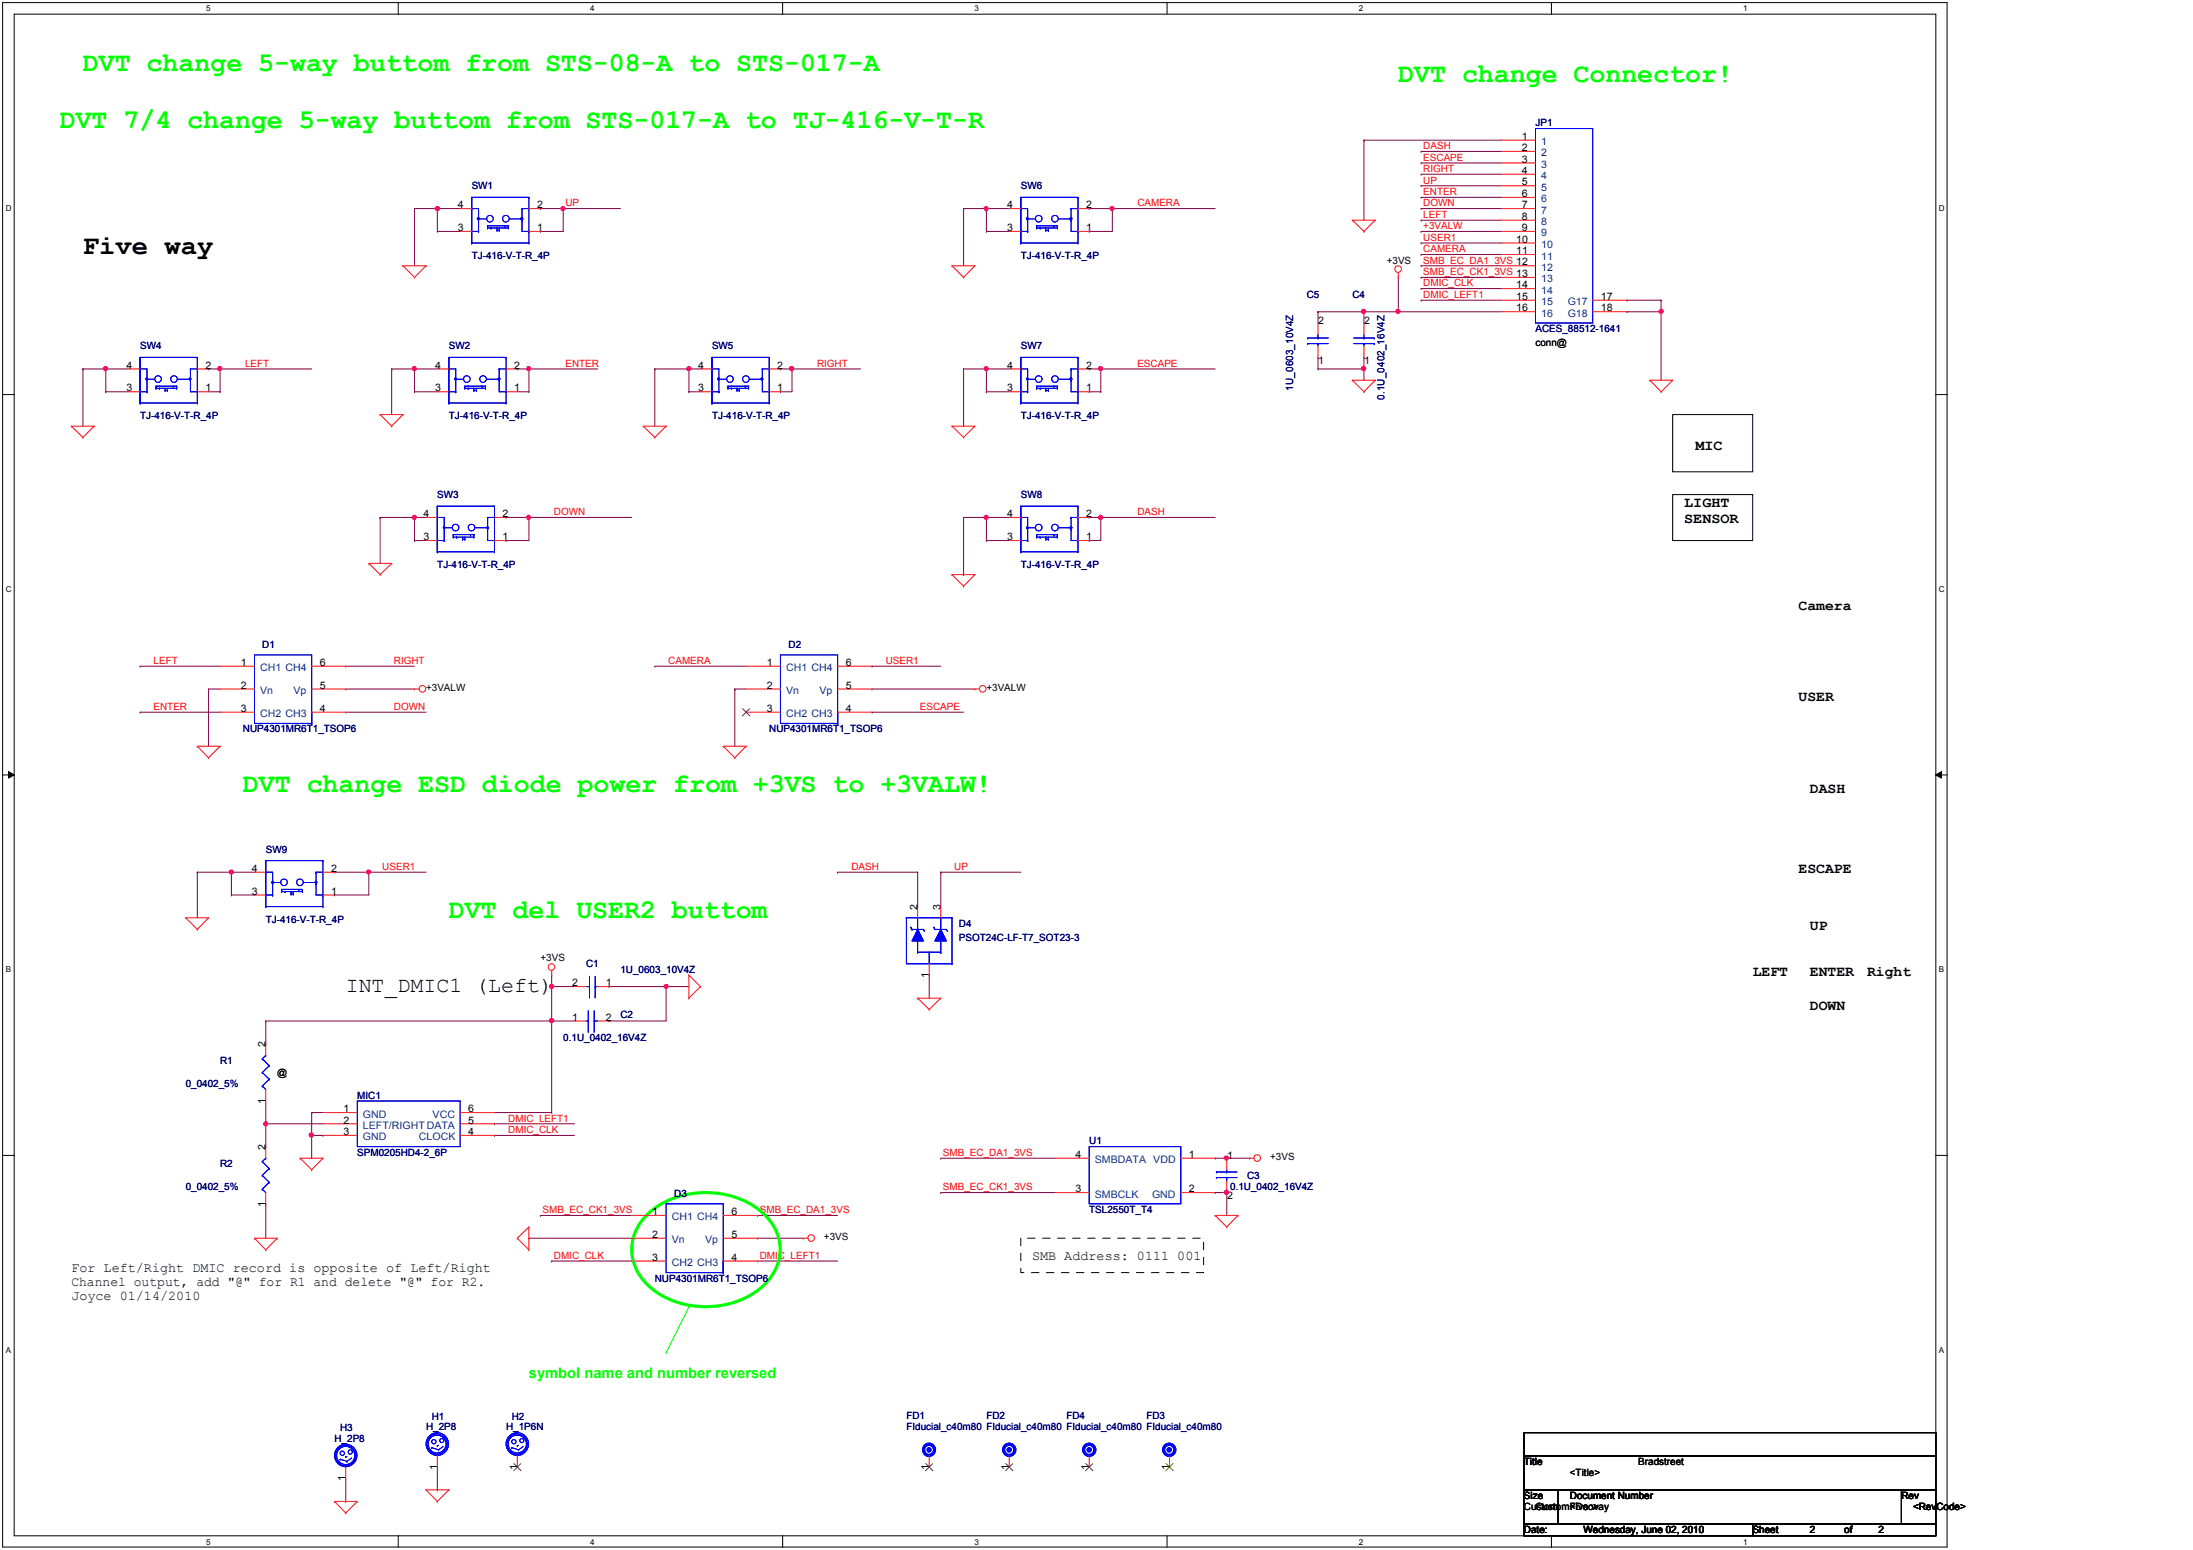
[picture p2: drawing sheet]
<svg xmlns="http://www.w3.org/2000/svg" width="297mm" height="210mm" viewBox="0 0 297 210" stroke-linecap="round" stroke-linejoin="round" font-family="sans-serif">
<defs><g id="words">
<g font-size="3.7" fill="#0f0">
<text x="11.2" y="9.6">DVT change 5-way buttom from STS-08-A to STS-017-A</text>
<text x="189.4" y="11.1">DVT change Connector!</text>
<text x="8.1" y="17.4">DVT 7/4 change 5-way buttom from STS-017-A to TJ-416-V-T-R</text>
<text x="32.9" y="107.2">DVT change ESD diode power from +3VS to +3VALW!</text>
<text x="60.8" y="124.3">DVT del USER2 buttom</text>
</g>
<text font-size="3.7" x="11.2" y="34.4">Five way</text>
<text font-size="2.9" x="46.8" y="134.4">INT_DMIC1 (Left)</text>
<g font-size="2">
<text x="229.7" y="60.9">MIC</text>
<text x="228.1" y="68.6">LIGHT</text>
<text x="228.1" y="70.9">SENSOR</text>
<text x="243.6" y="82.6">Camera</text>
<text x="243.6" y="95">USER</text>
<text x="245.1" y="107.4">DASH</text>
<text x="243.6" y="118.2">ESCAPE</text>
<text x="245.1" y="125.9">UP</text>
<text x="237.4" y="132.2">LEFT</text>
<text x="245.1" y="136.8">DOWN</text>
<text x="245.1" y="132.2">ENTER</text>
<text x="252.9" y="132.2">Right</text>
</g>
<text font-size="2" fill="#0f0" x="71.6" y="186.6">symbol name and number reversed</text>
<g font-size="1.8">
<text x="9.7" y="172.2">For Left/Right DMIC record is opposite of Left/Right</text>
<text x="139.8" y="170.7">SMB Address: 0111 001</text>
<text x="9.7" y="174.2">Channel output, add &quot;@&quot; for R1 and delete &quot;@&quot; for R2.</text>
<text x="9.7" y="176.1">Joyce 01/14/2010</text>
</g>
<g font-size="1.4" fill="#000080">
<text x="208" y="17.1">JP1</text>
<text x="63.9" y="25.6">SW1</text>
<text x="138.3" y="25.6">SW6</text>
<text x="63.9" y="35.1">TJ-416-V-T-R_4P</text>
<text x="138.3" y="35.1">TJ-416-V-T-R_4P</text>
<text x="177" y="40.3">C5</text>
<text x="183.2" y="40.3">C4</text>
<text x="19" y="47.3">SW4</text>
<text x="60.8" y="47.3">SW2</text>
<text x="96.4" y="47.3">SW5</text>
<text x="138.3" y="47.3">SW7</text>
<text x="208" y="45">ACES_88512-1641</text>
<text x="175.2" y="52.9" transform="rotate(-90 175.2 52.9)">1U_0603_10V4Z</text>
<text x="19" y="56.7">TJ-416-V-T-R_4P</text>
<text x="60.8" y="56.7">TJ-416-V-T-R_4P</text>
<text x="96.4" y="56.7">TJ-416-V-T-R_4P</text>
<text x="138.3" y="56.7">TJ-416-V-T-R_4P</text>
<text x="187.5" y="54.1" transform="rotate(-90 187.5 54.1)">0.1U_0402_16V4Z</text>
<text x="59.2" y="67.4">SW3</text>
<text x="138.3" y="67.4">SW8</text>
<text x="59.2" y="76.9">TJ-416-V-T-R_4P</text>
<text x="138.3" y="76.9">TJ-416-V-T-R_4P</text>
<text x="35.5" y="87.7">D1</text>
<text x="106.8" y="87.7">D2</text>
<text x="32.9" y="99.2">NUP4301MR6T1_TSOP6</text>
<text x="104.2" y="99.2">NUP4301MR6T1_TSOP6</text>
<text x="36" y="115.5">SW9</text>
<text x="36" y="124.9">TJ-416-V-T-R_4P</text>
<text x="129.9" y="125.5">D4</text>
<text x="79.4" y="131">C1</text>
<text x="84" y="131.7">1U_0603_10V4Z</text>
<text x="129.9" y="127.4">PSOT24C-LF-T7_SOT23-3</text>
<text x="84" y="137.9">C2</text>
<text x="76.3" y="141">0.1U_0402_16V4Z</text>
<text x="25.2" y="147.2">0_0402_5%</text>
<text x="29.8" y="144.1">R1</text>
<text x="48.4" y="148.8">MIC1</text>
<text x="147.5" y="155">U1</text>
<text x="25.2" y="161.2">0_0402_5%</text>
<text x="29.8" y="158.1">R2</text>
<text x="48.4" y="156.5">SPM0205HD4-2_6P</text>
<text x="166.6" y="161.2">0.1U_0402_16V4Z</text>
<text x="168.9" y="159.6">C3</text>
<text x="91.3" y="162.1">D3</text>
<text x="147.5" y="164.3">TSL2550T_T4</text>
<text x="88.7" y="173.6">NUP4301MR6T1_TSOP6</text>
<text x="45.3" y="195.2">H_2P8</text>
<text x="46.1" y="193.8">H3</text>
<text x="57.7" y="193.7">H_2P8</text>
<text x="58.5" y="192.3">H1</text>
<text x="68.5" y="193.7">H_1P6N</text>
<text x="69.3" y="192.3">H2</text>
<text x="122.8" y="192.1">FD1</text>
<text x="122.8" y="193.7">FIducial_c40m80 FIducial_c40m80 FIducial_c40m80 FIducial_c40m80</text>
<text x="133.6" y="192.1">FD2</text>
<text x="144.4" y="192.1">FD4</text>
<text x="155.3" y="192.1">FD3</text>
</g>
<g font-size="1.4" fill="#f00">
<text x="192.8" y="23.3">RIGHT</text>
<text x="192.8" y="20.2">DASH</text>
<text x="192.8" y="21.8">ESCAPE</text>
<text x="76.6" y="28">UP</text>
<text x="154.1" y="28">CAMERA</text>
<text x="192.8" y="26.4">ENTER</text>
<text x="192.8" y="24.9">UP</text>
<text x="192.8" y="29.5">LEFT</text>
<text x="192.8" y="28">DOWN</text>
<text x="192.8" y="31">+3VALW</text>
<text x="192.8" y="32.6">USER1</text>
<text x="192.8" y="35.7">SMB_EC_DA1_3VS 12</text>
<text x="192.8" y="34.2">CAMERA</text>
<text x="192.8" y="40.4">DMIC_LEFT1</text>
<text x="192.8" y="38.8">DMIC_CLK</text>
<text x="192.8" y="37.3">SMB_EC_CK1_3VS 13</text>
<text x="33.2" y="49.7">LEFT</text>
<text x="76.6" y="49.7">ENTER</text>
<text x="110.7" y="49.7">RIGHT</text>
<text x="154.1" y="49.7">ESCAPE</text>
<text x="75" y="69.8">DOWN</text>
<text x="154.1" y="69.8">DASH</text>
<text x="20.8" y="89.9">LEFT</text>
<text x="53.3" y="89.9">RIGHT</text>
<text x="90.5" y="89.9">CAMERA</text>
<text x="120" y="89.9">USER1</text>
<text x="20.8" y="96.1">ENTER</text>
<text x="53.3" y="96.1">DOWN</text>
<text x="124.6" y="96.1">ESCAPE</text>
<text x="51.8" y="117.8">USER1</text>
<text x="115.3" y="117.8">DASH</text>
<text x="129.2" y="117.8">UP</text>
<text x="68.8" y="151.9">DMIC_LEFT1</text>
<text x="68.8" y="153.5">DMIC_CLK</text>
<text x="127.7" y="156.6">SMB_EC_DA1_3VS</text>
<text x="127.7" y="161.2">SMB_EC_CK1_3VS</text>
<text x="73.5" y="164.3">SMB_EC_CK1_3VS</text>
<text x="102.9" y="164.3">SMB_EC_DA1_3VS</text>
<text x="75" y="170.5">DMIC_CLK</text>
<text x="102.9" y="170.5">DMIC_LEFT1</text>
</g>
<g font-size="1.4">
<text x="206.1" y="18.9">1</text>
<text x="206.1" y="20.5">2</text>
<text x="206.1" y="22">3</text>
<text x="206.1" y="23.5">4</text>
<text x="62" y="28.2">4</text>
<text x="72.7" y="28.2">2</text>
<text x="136.4" y="28.2">4</text>
<text x="147.1" y="28.2">2</text>
<text x="206.1" y="25.1">5</text>
<text x="206.1" y="26.7">6</text>
<text x="206.1" y="28.2">7</text>
<text x="206.1" y="29.8">8</text>
<text x="62" y="31.3">3</text>
<text x="72.7" y="31.3">1</text>
<text x="136.4" y="31.3">3</text>
<text x="147.1" y="31.3">1</text>
<text x="187.8" y="35.7">+3VS</text>
<text x="205.4" y="32.9">10</text>
<text x="205.4" y="34.4">11</text>
<text x="206.1" y="31.3">9</text>
<text x="205.4" y="39">14</text>
<text x="205.4" y="40.6">15</text>
<text x="216.8" y="40.6">17</text>
<text x="178.6" y="43.9">2</text>
<text x="184.8" y="43.9">2</text>
<text x="205.4" y="42.2">16</text>
<text x="208" y="46.8">conn@</text>
<text x="216.8" y="42.2">18</text>
<text x="17.1" y="49.9">4</text>
<text x="17.1" y="53">3</text>
<text x="27.8" y="53">1</text>
<text x="27.8" y="49.9">2</text>
<text x="58.9" y="49.9">4</text>
<text x="58.9" y="53">3</text>
<text x="69.6" y="53">1</text>
<text x="69.6" y="49.9">2</text>
<text x="94.6" y="49.9">4</text>
<text x="94.6" y="53">3</text>
<text x="105.3" y="53">1</text>
<text x="105.3" y="49.9">2</text>
<text x="136.4" y="49.9">4</text>
<text x="136.4" y="53">3</text>
<text x="147.1" y="53">1</text>
<text x="147.1" y="49.9">2</text>
<text x="178.6" y="49.2">1</text>
<text x="184.8" y="49.2">1</text>
<text x="57.4" y="70">4</text>
<text x="68.1" y="70">2</text>
<text x="136.4" y="70">4</text>
<text x="147.1" y="70">2</text>
<text x="57.4" y="73.2">3</text>
<text x="68.1" y="73.2">1</text>
<text x="136.4" y="73.2">3</text>
<text x="147.1" y="73.2">1</text>
<text x="32.6" y="90.2">1</text>
<text x="32.6" y="93.3">2</text>
<text x="43.3" y="93.3">5</text>
<text x="43.3" y="90.2">6</text>
<text x="57.7" y="93.6">+3VALW</text>
<text x="103.8" y="90.2">1</text>
<text x="103.8" y="93.3">2</text>
<text x="114.6" y="93.3">5</text>
<text x="114.6" y="90.2">6</text>
<text x="133.6" y="93.6">+3VALW</text>
<text x="32.6" y="96.4">3</text>
<text x="43.3" y="96.4">4</text>
<text x="103.8" y="96.4">3</text>
<text x="114.6" y="96.4">4</text>
<text x="34.1" y="118.1">4</text>
<text x="44.8" y="118.1">2</text>
<text x="34.1" y="121.2">3</text>
<text x="44.8" y="121.2">1</text>
<text x="124.3" y="123.2" transform="rotate(-90 124.3 123.2)">2</text>
<text x="127.4" y="123.2" transform="rotate(-90 127.4 123.2)">3</text>
<text x="73.2" y="130.2">+3VS</text>
<text x="77.5" y="133.6">2</text>
<text x="82" y="133.6">1</text>
<text x="125.8" y="132.4" transform="rotate(-90 125.8 132.4)">1</text>
<text x="36" y="141.8" transform="rotate(-90 36 141.8)">2</text>
<text x="77.5" y="138.2">1</text>
<text x="82" y="138.2">2</text>
<text x="36" y="149.4" transform="rotate(-90 36 149.4)">1</text>
<text x="37.6" y="145.7">@</text>
<text x="36" y="155.7" transform="rotate(-90 36 155.7)">2</text>
<text x="46.5" y="152.1">2</text>
<text x="46.5" y="153.7">3</text>
<text x="46.5" y="150.6">1</text>
<text x="63.4" y="150.6">6</text>
<text x="63.4" y="152.1">5</text>
<text x="63.4" y="153.7">4</text>
<text x="145.7" y="161.5">3</text>
<text x="145.7" y="156.8">4</text>
<text x="161" y="156.8">1</text>
<text x="161" y="161.5">2</text>
<text x="166.2" y="157">1</text>
<text x="172" y="157.1">+3VS</text>
<text x="36" y="163.4" transform="rotate(-90 36 163.4)">1</text>
<text x="88.4" y="164.6">1</text>
<text x="88.4" y="167.6">2</text>
<text x="99.1" y="167.6">5</text>
<text x="99.1" y="164.6">6</text>
<text x="111.6" y="168">+3VS</text>
<text x="166.2" y="162.3">2</text>
<text x="88.4" y="170.7">3</text>
<text x="99.1" y="170.7">4</text>
<text x="46.8" y="200.6" transform="rotate(-90 46.8 200.6)">1</text>
<text x="59.2" y="199" transform="rotate(-90 59.2 199)">1</text>
<text x="70" y="199" transform="rotate(-90 70 199)">1</text>
<text x="125.8" y="199" transform="rotate(-90 125.8 199)">1</text>
<text x="136.7" y="199" transform="rotate(-90 136.7 199)">1</text>
<text x="147.5" y="199" transform="rotate(-90 147.5 199)">1</text>
<text x="158.4" y="199" transform="rotate(-90 158.4 199)">1</text>
<text x="206.4" y="198.4">Title</text>
<text x="206.4" y="203">Size</text>
<text x="212.6" y="203">Document Number</text>
<text x="212.6" y="199.9">&lt;Title&gt;</text>
<text x="221.9" y="198.4">Bradstreet</text>
<text x="257.5" y="203">Rev</text>
<text x="206.4" y="207.6">Date:</text>
<text x="206.4" y="204.6">Custom</text>
<text x="208" y="204.6">CustomFive way</text>
<text x="212.6" y="204.6">&lt;Doc&gt;</text>
<text x="214.5" y="207.6">Wednesday, June 02, 2010</text>
<text x="237.4" y="207.6">Sheet</text>
<text x="245.1" y="207.6">2</text>
<text x="249.8" y="207.6">of</text>
<text x="254.5" y="207.6">2</text>
<text x="259.1" y="204.6">&lt;RevCode&gt;</text>
</g>
<g font-size="1.4" fill="#004080">
<text x="208.7" y="19.7">1</text>
<text x="208.7" y="21.2">2</text>
<text x="208.7" y="22.7">3</text>
<text x="208.7" y="24.3">4</text>
<text x="208.7" y="25.8">5</text>
<text x="208.7" y="27.4">6</text>
<text x="208.7" y="28.9">7</text>
<text x="208.7" y="30.5">8</text>
<text x="208.7" y="32">9</text>
<text x="208.7" y="33.6">10</text>
<text x="208.7" y="35.1">11</text>
<text x="208.7" y="36.7">12</text>
<text x="208.7" y="38.2">13</text>
<text x="208.7" y="39.8">14</text>
<text x="208.7" y="41.3">15</text>
<text x="212.3" y="41.3">G17</text>
<text x="208.7" y="42.9">16</text>
<text x="212.3" y="42.9">G18</text>
<text x="35.2" y="90.9">CH1 CH4</text>
<text x="35.2" y="94">Vn</text>
<text x="39.8" y="94">Vp</text>
<text x="106.5" y="90.9">CH1 CH4</text>
<text x="106.5" y="94">Vn</text>
<text x="111" y="94">Vp</text>
<text x="35.2" y="97.1">CH2 CH3</text>
<text x="106.5" y="97.1">CH2 CH3</text>
<text x="49.2" y="152.9">LEFT/RIGHT DATA</text>
<text x="49.2" y="154.4">GND</text>
<text x="49.2" y="151.3">GND</text>
<text x="56.7" y="154.4">CLOCK</text>
<text x="58.6" y="151.3">VCC</text>
<text x="148.3" y="157.5">SMBDATA VDD</text>
<text x="91" y="165.3">CH1 CH4</text>
<text x="148.3" y="162.2">SMBCLK</text>
<text x="156" y="162.2">GND</text>
<text x="91" y="168.4">Vn</text>
<text x="91" y="171.4">CH2 CH3</text>
<text x="95.5" y="168.4">Vp</text>
</g>
<g font-size="1.1">
<text x="27.9" y="1.5">5</text>
<text x="79.9" y="1.5">4</text>
<text x="132" y="1.5">3</text>
<text x="184.1" y="1.5">2</text>
<text x="236.1" y="1.5">1</text>
<text x=".8" y="28.6">D</text>
<text x="262.6" y="28.6">D</text>
<text x=".8" y="80.1">C</text>
<text x="262.6" y="80.1">C</text>
<text x=".8" y="131.7">B</text>
<text x="262.6" y="131.7">B</text>
<text x=".8" y="183.2">A</text>
<text x="262.6" y="183.2">A</text>
<text x="27.9" y="209.2">5</text>
<text x="79.9" y="209.2">4</text>
<text x="132" y="209.2">3</text>
<text x="184.1" y="209.2">2</text>
<text x="236.1" y="209.2">1</text>
</g>
</g></defs>
<path d="M.4 .4h263.3v209.1h-263.3zM1.9 1.9h260.3v206.1h-260.3z" fill="none" stroke="#000" stroke-width=".14"/>
<g fill="#fff">
<path d="M27.9 .6h.6v1.1h-.6z"/>
<path d="M27.9 208.2h.6v1.2h-.6z"/>
</g>
<path d="M53.9 .4v1.5M53.9 208v1.5" fill="none" stroke="#000" stroke-width=".14"/>
<g fill="#fff">
<path d="M79.9 .6h.6v1.1h-.6z"/>
<path d="M79.9 208.2h.6v1.2h-.6z"/>
</g>
<path d="M106 .4v1.5M106 208v1.5" fill="none" stroke="#000" stroke-width=".14"/>
<g fill="#fff">
<path d="M132 .6h.6v1.1h-.6z"/>
<path d="M132 208.2h.6v1.2h-.6z"/>
</g>
<path d="M158.1 .4v1.5M158.1 208v1.5" fill="none" stroke="#000" stroke-width=".14"/>
<g fill="#fff">
<path d="M184.1 .6h.6v1.1h-.6z"/>
<path d="M184.1 208.2h.6v1.2h-.6z"/>
</g>
<path d="M210.1 .4v1.5M210.1 208v1.5" fill="none" stroke="#000" stroke-width=".14"/>
<g fill="#fff">
<path d="M236.1 .6h.6v1.1h-.6z"/>
<path d="M236.1 208.2h.6v1.2h-.6z"/>
<path d="M.8 27.7h.7v1.1h-.7z"/>
<path d="M262.6 27.7h.8v1.1h-.8z"/>
<path d="M.8 79.2h.7v1.2h-.7z"/>
<path d="M262.6 79.2h.8v1.2h-.8z"/>
</g>
<path d="M.4 53.4h1.5M262.2 53.4h1.6" fill="none" stroke="#000" stroke-width=".14"/>
<g fill="#fff">
<path d="M.8 130.7h.7v1.2h-.7z"/>
<path d="M262.6 130.7h.7v1.2h-.7z"/>
</g>
<path d="M.4 104.9h1.5M1.2 104.5l.7 .4-.7 .5zM262.2 104.9l.8-.4v.9zM262.2 104.9h1.6" fill="none" stroke="#000" stroke-width=".14"/>
<path d="M1.2 104.5l.7 .4-.7 .5zM262.2 104.9l.8-.4v.9z" fill="#000"/>
<g fill="#fff">
<path d="M.8 182.2h.7v1.2h-.7z"/>
<path d="M262.6 182.2h.7v1.2h-.7z"/>
</g>
<path d="M.4 156.5h1.5M262.2 156.5h1.6" fill="none" stroke="#000" stroke-width=".14"/>
<path d="M11.2 50h.1M11.2 50v7.7M29.8 50h.1M29.8 50h12.4" fill="none" stroke="#800040" stroke-width=".14"/>
<circle cx="29.8" cy="49.9" r=".3" fill="#f0f"/>
<circle cx="29.8" cy="49.9" r=".3" fill="none" stroke="#f0f" stroke-width=".14"/>
<g fill="none" stroke="#800040" stroke-width=".14">
<path d="M59.2 28.2h.1M59.2 28.2h3.1M14.3 50h.1M14.3 50h3.1M53.1 50h.1M53.1 50v6.1M56.1 50h.1M56.1 50h3.1M88.7 50h.1M88.7 50v7.7M93.3 50h.1M93.3 50h1.6"/>
<path d="M107.3 50h.1M107.3 50h9.2"/>
</g>
<circle cx="56.1" cy="49.9" r=".29" fill="#f0f"/>
<circle cx="56.1" cy="49.9" r=".29" fill="none" stroke="#f0f" stroke-width=".14"/>
<path d="M56.1 28.2h.1M56.1 28.2v7.8M71.6 50h.1M71.6 50h9.3" fill="none" stroke="#800040" stroke-width=".14"/>
<circle cx="71.6" cy="49.9" r=".29" fill="#f0f"/>
<circle cx="71.6" cy="49.9" r=".29" fill="none" stroke="#f0f" stroke-width=".14"/>
<g fill="none" stroke="#800040" stroke-width=".14">
<path d="M76.3 28.2h.1M76.3 28.2h7.7M130.5 50h.1M130.5 50v7.7M133.6 50h.1M133.6 50h3.1M19 90.2h.1M19 90.2h10.8M28.2 93.3h.1M28.2 93.3h1.6M28.2 93.3v7.8M46.8 96.4h.1"/>
<path d="M46.8 90.2h.1M46.8 96.4h10.9M46.8 90.2h9.3"/>
</g>
<circle cx="133.6" cy="49.9" r=".29" fill="#f0f"/>
<circle cx="133.6" cy="49.9" r=".29" fill="none" stroke="#f0f" stroke-width=".14"/>
<path d="M51.5 70.1h.1M51.5 70.1v6.2M71.6 70.1h.1M71.6 70.1h14M130.5 77.8h.1M130.5 70.1v7.7M133.6 70.1h.1M133.6 70.1h3.1" fill="none" stroke="#800040" stroke-width=".14"/>
<circle cx="71.6" cy="70.1" r=".29" fill="#f0f"/>
<circle cx="71.6" cy="70.1" r=".29" fill="none" stroke="#f0f" stroke-width=".14"/>
<g fill="none" stroke="#800040" stroke-width=".14">
<path d="M56.1 70.1h.1M56.1 70.1h1.6M99.5 93.3h.1M99.5 93.3h1.6M99.5 93.3v7.8M118.1 93.3h.1M118.1 93.3h13.9M74.7 138.3h.1M74.7 138.3v12.4M67 152.2h.1M67 153.8h.1M67 152.2h10.8"/>
<path d="M67 153.8h10.8M67 150.7h7.7M74.7 150.7h.1"/>
</g>
<circle cx="74.7" cy="138.2" r=".3" fill="#f0f"/>
<circle cx="74.7" cy="138.2" r=".3" fill="none" stroke="#f0f" stroke-width=".14"/>
<path d="M90.2 133.6h.1M90.2 133.6h3.1" fill="none" stroke="#800040" stroke-width=".14"/>
<circle cx="90.2" cy="133.6" r=".29" fill="#f0f"/>
<circle cx="90.2" cy="133.6" r=".29" fill="none" stroke="#f0f" stroke-width=".14"/>
<path d="M36 152.2h.1M36 152.2h7.7" fill="none" stroke="#800040" stroke-width=".14"/>
<circle cx="36" cy="152.2" r=".3" fill="#f0f"/>
<circle cx="36" cy="152.2" r=".3" fill="none" stroke="#f0f" stroke-width=".14"/>
<path d="M36 138.3h.1M74.7 133.6h.1M74.7 133.6v4.7h-38.7M82.5 138.3h.1M82.5 133.6h.1M82.5 133.6h7.7M90.2 133.6h.1M90.2 133.6v4.7h-7.7" fill="none" stroke="#800040" stroke-width=".14"/>
<circle cx="74.7" cy="133.6" r=".29" fill="#f0f"/>
<circle cx="74.7" cy="133.6" r=".29" fill="none" stroke="#f0f" stroke-width=".14"/>
<path d="M130.5 28.2h.1M130.5 28.2v7.8M150.7 28.2h.1M150.7 28.2h13.9M74.7 138.3h.1M74.7 133.6h.1M74.7 132h.1M74.7 138.3h3.1M74.7 133.6h3.1M74.7 132v1.6" fill="none" stroke="#800040" stroke-width=".14"/>
<circle cx="150.6" cy="28.2" r=".3" fill="#f0f"/>
<circle cx="150.6" cy="28.2" r=".3" fill="none" stroke="#f0f" stroke-width=".14"/>
<path d="M133.6 28.2h.1M133.6 28.2h3.1" fill="none" stroke="#800040" stroke-width=".14"/>
<circle cx="133.6" cy="28.2" r=".29" fill="#f0f"/>
<circle cx="133.6" cy="28.2" r=".29" fill="none" stroke="#f0f" stroke-width=".14"/>
<path d="M166.2 156.8h.1M166.2 156.8h3M71.6 167.7h.1M71.6 167.7h14M164.6 161.5h.1M164.6 161.5h1.6" fill="none" stroke="#800040" stroke-width=".14"/>
<circle cx="166.1" cy="156.8" r=".29" fill="#f0f"/>
<circle cx="166.1" cy="156.8" r=".29" fill="none" stroke="#f0f" stroke-width=".14"/>
<path d="M166.2 161.5h.1M166.2 161.5v3.1" fill="none" stroke="#800040" stroke-width=".14"/>
<circle cx="166.1" cy="161.5" r=".3" fill="#f0f"/>
<circle cx="166.1" cy="161.5" r=".3" fill="none" stroke="#f0f" stroke-width=".14"/>
<path d="M225 42.2h.1M225 42.2v9.3M127.4 156.8h.1M127.4 156.8h15.5M164.6 156.8h.1M164.6 156.8h1.6M102.6 167.7h.1M102.6 167.7h6.2M127.4 161.5h.1M127.4 161.5h15.5" fill="none" stroke="#800040" stroke-width=".14"/>
<circle cx="225" cy="42.2" r=".3" fill="#f0f"/>
<circle cx="225" cy="42.2" r=".3" fill="none" stroke="#f0f" stroke-width=".14"/>
<g fill="none" stroke="#800040" stroke-width=".14">
<path d="M14.3 53.1h.1M14.3 50h.1M14.3 53.1h3.1M14.3 50v3.1M28.2 50h.1M28.2 53.1h1.6M28.2 50h1.6M29.8 53.1h.1M29.8 50h.1M29.8 50v3.1M220.4 40.7h.1M220.4 42.2h.1"/>
<path d="M220.4 40.7h4.6M220.4 42.2h4.6"/>
</g>
<circle cx="14.3" cy="49.9" r=".3" fill="#f0f"/>
<circle cx="14.3" cy="49.9" r=".3" fill="none" stroke="#f0f" stroke-width=".14"/>
<path d="M11.2 50h.1M11.2 50h3.1M56.1 73.2h.1M56.1 70.1h.1M56.1 73.2h1.6M56.1 70.1v3.1" fill="none" stroke="#800040" stroke-width=".14"/>
<circle cx="56.1" cy="70.1" r=".29" fill="#f0f"/>
<circle cx="56.1" cy="70.1" r=".29" fill="none" stroke="#f0f" stroke-width=".14"/>
<path d="M59.2 31.3h.1M59.2 28.2h.1M59.2 31.3h3.1M59.2 28.2v3.1M51.5 70.1h.1M51.5 70.1h4.6M68.5 73.2h.1M68.5 70.1h.1M68.5 70.1h3.1M71.6 70.1h.1M71.6 70.1v3.1h-3.1" fill="none" stroke="#800040" stroke-width=".14"/>
<circle cx="59.2" cy="28.2" r=".3" fill="#f0f"/>
<circle cx="59.2" cy="28.2" r=".3" fill="none" stroke="#f0f" stroke-width=".14"/>
<g fill="none" stroke="#800040" stroke-width=".14">
<path d="M56.1 28.2h.1M56.1 28.2h3.1M73.2 31.3h.1M76.3 28.2h.1M76.3 28.2v3.1h-3.1M53.1 50h.1M53.1 50h3M56.1 53.1h.1M56.1 50h.1M56.1 53.1h3.1M56.1 50v3.1M70.1 50h.1"/>
<path d="M70.1 53.1h1.5M70.1 50h1.5M71.6 53.1h.1M71.6 50h.1M71.6 50v3.1"/>
</g>
<circle cx="76.3" cy="28.2" r=".3" fill="#f0f"/>
<circle cx="76.3" cy="28.2" r=".3" fill="none" stroke="#f0f" stroke-width=".14"/>
<path d="M73.2 28.2h.1M73.2 28.2h3.1M105.7 53.1h.1M107.3 50h.1M107.3 50v3.1h-1.6" fill="none" stroke="#800040" stroke-width=".14"/>
<circle cx="107.2" cy="49.9" r=".3" fill="#f0f"/>
<circle cx="107.2" cy="49.9" r=".3" fill="none" stroke="#f0f" stroke-width=".14"/>
<g fill="none" stroke="#800040" stroke-width=".14">
<path d="M130.5 28.2h.1M130.5 28.2h3.1M133.6 31.3h.1M133.6 28.2h.1M133.6 31.3h3.1M133.6 28.2v3.1M105.7 50h.1M105.7 50h1.6M130.5 50h.1M130.5 50h3.1v3.1M133.6 53.1h.1M133.6 53.1h3.1"/>
<path d="M133.6 73.2h.1M133.6 70.1h.1M133.6 70.1v3.1M133.6 73.2h3.1"/>
</g>
<circle cx="133.6" cy="70.1" r=".29" fill="#f0f"/>
<circle cx="133.6" cy="70.1" r=".29" fill="none" stroke="#f0f" stroke-width=".14"/>
<g fill="none" stroke="#800040" stroke-width=".14">
<path d="M147.5 31.3h.1M147.5 28.2h.1M147.5 28.2h3.2M150.7 28.2h.1M150.7 28.2v3.1h-3.2M147.5 53.1h.1M147.5 53.1h1.6M149.1 53.1h.1M149.1 50v3.1M130.5 70.1h.1M130.5 70.1h3.1M147.5 73.2h.1"/>
<path d="M147.5 70.1h.1M147.5 70.1h1.6M149.1 70.1h.1M149.1 70.1v3.1h-1.6M19 96.4h.1M19 96.4h10.8M46.8 93.3h.1M46.8 93.3h9.3M31.3 118.1h.1M31.3 118.1v3.1M31.3 121.2h.1M31.3 121.2h3.2"/>
<path d="M73.2 164.6h.1M73.2 164.6h12.4M74.7 170.8h.1M74.7 170.8h10.9M102.6 170.8h.1M102.6 164.6h.1M102.6 170.8h10.9M102.6 164.6h10.9"/>
</g>
<circle cx="31.3" cy="118.1" r=".29" fill="#f0f"/>
<circle cx="31.3" cy="118.1" r=".29" fill="none" stroke="#f0f" stroke-width=".14"/>
<path d="M26.7 118.1h.1M26.7 118.1h7.8M31.3 118.1h.1M45.3 118.1h.1M45.3 118.1h12.4M50 118.1h.1M50 118.1v3.1h-4.7M45.3 121.2h.1" fill="none" stroke="#800040" stroke-width=".14"/>
<circle cx="49.9" cy="118.1" r=".29" fill="#f0f"/>
<circle cx="49.9" cy="118.1" r=".29" fill="none" stroke="#f0f" stroke-width=".14"/>
<g fill="none" stroke="#800040" stroke-width=".14">
<path d="M93.3 53.1h.1M93.3 50h.1M93.3 53.1h1.6M93.3 50v3.1M225 40.7h.1M225 40.7v1.5M88.7 90.2h.1M88.7 90.2h12.4M118.1 90.2h.1M118.1 96.4h.1M118.1 90.2h9.3M118.1 96.4h12.4"/>
<path d="M26.7 118.1h.1M26.7 118.1v6.2M113.5 118.1h.1M113.5 118.1h10.8M124.3 118.1h.1M124.3 118.1v4.7M127.4 118.1h.1M127.4 118.1v4.7M127.4 118.1h10.9M125.9 132h.1M125.9 132v3.2M59.2 198.7v3.1"/>
<path d="M46.8 203.3h.1M46.8 200.2v3.1M59.2 201.8h.1"/>
</g>
<circle cx="93.3" cy="49.9" r=".3" fill="#f0f"/>
<circle cx="93.3" cy="49.9" r=".3" fill="none" stroke="#f0f" stroke-width=".14"/>
<path d="M88.7 50h.1M88.7 50h4.6M149.1 50h.1M149.1 50h15.5" fill="none" stroke="#800040" stroke-width=".14"/>
<circle cx="149.1" cy="49.9" r=".29" fill="#f0f"/>
<circle cx="149.1" cy="49.9" r=".29" fill="none" stroke="#f0f" stroke-width=".14"/>
<path d="M149.1 70.1h.1M149.1 70.1h15.5" fill="none" stroke="#800040" stroke-width=".14"/>
<circle cx="149.1" cy="70.1" r=".29" fill="#f0f"/>
<circle cx="149.1" cy="70.1" r=".29" fill="none" stroke="#f0f" stroke-width=".14"/>
<path d="M192.5 31.3h.1M192.5 32.9h.1M192.5 31.3h10.8M192.5 32.9h10.8M147.5 50h.1M147.5 50h1.6M184.7 42.2h.1M184.7 42.2h4.7" fill="none" stroke="#800040" stroke-width=".14"/>
<circle cx="184.7" cy="42.2" r=".3" fill="#f0f"/>
<circle cx="184.7" cy="42.2" r=".3" fill="none" stroke="#f0f" stroke-width=".14"/>
<path d="M189.4 37.6h.1M189.4 37.6v4.6M178.5 42.2h.1M178.5 48.4h.1M178.5 50h.1M178.5 42.2h6.2M178.5 42.2v1.5M178.5 48.4v1.6M184.7 42.2h.1M184.7 48.4h.1M184.7 42.2v1.5M184.7 48.4v1.6h-6.2" fill="none" stroke="#800040" stroke-width=".14"/>
<circle cx="184.7" cy="49.9" r=".3" fill="#f0f"/>
<circle cx="184.7" cy="49.9" r=".3" fill="none" stroke="#f0f" stroke-width=".14"/>
<g fill="none" stroke="#800040" stroke-width=".14">
<path d="M184.7 19h.1M184.7 19v10.8M184.7 19h18.6M192.5 39.1h.1M192.5 37.6h.1M192.5 36h.1M192.5 34.5h.1M192.5 39.1h10.8M192.5 37.6h10.8M192.5 36h10.8M192.5 34.5h10.8M184.7 50h.1"/>
<path d="M184.7 50v1.5M189.4 42.2h.1M189.4 42.2h13.9M192.5 40.7h.1M192.5 40.7h10.8"/>
</g>
<circle cx="189.4" cy="42.2" r=".3" fill="#f0f"/>
<circle cx="189.4" cy="42.2" r=".3" fill="none" stroke="#f0f" stroke-width=".14"/>
<g fill="none" stroke="#800040" stroke-width=".14">
<path d="M192.5 23.6h.1M192.5 26.7h.1M192.5 25.2h.1M192.5 29.8h.1M192.5 20.5h.1M192.5 28.2h.1M192.5 22.1h.1M192.5 23.6h10.8M192.5 26.7h10.8M192.5 25.2h10.8M192.5 29.8h10.8M192.5 20.5h10.8"/>
<path d="M192.5 28.2h10.8M192.5 22.1h10.8M36 138.3v3.1M36 141.4h.1M36 152.2h.1M36 155.3h.1M36 149.1v6.2M42.2 153.8h.1M42.2 153.8v3"/>
</g>
<circle cx="42.2" cy="153.7" r=".3" fill="#f0f"/>
<circle cx="42.2" cy="153.7" r=".3" fill="none" stroke="#f0f" stroke-width=".14"/>
<path d="M42.2 150.7h.1M42.2 150.7v3.1h1.5M42.2 150.7h1.5M43.7 153.8h.1M36 163h.1M36 163v4.7" fill="none" stroke="#800040" stroke-width=".14"/>
<g fill="none" stroke="#f00" stroke-width=".14">
<path d="M203.3 19h4.7M54.6 36h.1M54.6 36h3.1M54.6 36l1.5 1.6M56.1 37.6h.1M57.7 36h.1M57.7 36l-1.6 1.6M62.3 31.3h1.6M62.3 28.2h1.6M71.6 31.3h1.6M71.6 28.2h1.6M129 36h.1"/>
<path d="M129 36h3M129 36l1.5 1.6M130.5 37.6h.1M132 36h.1M132 36l-1.5 1.6M183.2 29.8h.1M183.2 29.8h3.1M183.2 29.8l1.5 1.5M184.7 31.3h.1M186.3 29.8h.1M186.3 29.8l-1.6 1.5M189.4 37.6h.1"/>
<path d="M189.4 36.9v.7M203.3 36h4.7M203.3 29.8h4.7M203.3 31.3h4.7M203.3 28.2h4.7M203.3 20.5h4.7M203.3 22.1h4.7M203.3 23.6h4.7M203.3 25.2h4.7M203.3 26.7h4.7M203.3 32.9h4.7M203.3 34.5h4.7"/>
<path d="M203.3 37.6h4.7M203.3 39.1h4.7M9.7 57.7h.1M9.7 57.7h3.1M9.7 57.7l1.5 1.5M11.2 59.2h.1M12.8 57.7h.1M12.8 57.7l-1.6 1.5M51.5 56.1h.1M51.5 56.1h3.1M51.5 56.1l1.6 1.6M53.1 57.7h.1"/>
<path d="M54.6 56.1h.1M54.6 56.1l-1.5 1.6M87.1 57.7h.1M87.1 57.7h3.1M87.1 57.7l1.6 1.5M88.7 59.2h.1M90.2 57.7h.1M90.2 57.7l-1.5 1.5M129 57.7h.1M129 57.7h3M129 57.7l1.5 1.5M130.5 59.2h.1"/>
<path d="M132 57.7h.1M132 57.7l-1.5 1.5M183.2 51.5h.1M183.2 51.5h3.1M183.2 51.5l1.5 1.6M184.7 53.1h.1M184.7 43.7v1.6M184.7 46.8v1.6M186.3 51.5h.1M186.3 51.5l-1.6 1.6M203.3 40.7h4.7M203.3 42.2h4.7"/>
<path d="M215.7 40.7h4.7M215.7 42.2h4.7M223.5 51.5h.1M223.5 51.5h3.1M223.5 51.5l1.5 1.6M225 53.1h.1M226.6 51.5h.1M226.6 51.5l-1.6 1.6M50 76.3h.1M50 76.3h3.1M50 76.3l1.5 1.5M51.5 77.8h.1"/>
<path d="M53.1 76.3h.1M53.1 76.3l-1.6 1.5M57.7 73.2h1.5M57.7 70.1h1.5M67 73.2h1.5M67 70.1h1.5M129 77.8h.1M129 77.8h3M129 77.8l1.5 1.6M130.5 79.4h.1M132 77.8h.1M132 77.8l-1.5 1.6"/>
<path d="M56.1 93.3h.1M56.1 93.3h.7M132 93.3h.1M132 93.3h.7M26.7 101.1h.1M26.7 101.1h3.1M26.7 101.1l1.5 1.5M28.2 102.6h.1M29.8 101.1h.1M29.8 101.1l-1.6 1.5M34.5 118.1h1.5M43.7 118.1h1.6"/>
<path d="M98 101.1h.1M98 101.1h3.1M98 101.1l1.5 1.5M99.5 102.6h.1M101.1 101.1h.1M101.1 101.1l-1.6 1.5M25.2 124.3h.1M25.2 124.3h3M25.2 124.3l1.5 1.6M26.7 125.9h.1M28.2 124.3h.1M28.2 124.3l-1.5 1.6"/>
<path d="M34.5 121.2h1.5M43.7 121.2h1.6M74.7 132h.1M74.7 131.4v.6M93.3 132h.1M93.3 135.2h.1M93.3 132v3.2M93.3 132l1.6 1.6M94.9 133.6h.1M94.9 133.6l-1.6 1.6M124.3 135.2h.1M124.3 135.2h3.1"/>
<path d="M124.3 135.2l1.6 1.5M125.9 136.7h.1M127.4 135.2h.1M127.4 135.2l-1.5 1.5M36 155.3v1.5M40.7 156.8h.1M40.7 156.8h3M40.7 156.8l1.5 1.6M42.2 158.4h.1M43.7 156.8h.1M43.7 156.8l-1.5 1.6M169.2 156.8h.1"/>
<path d="M169.2 156.8h.6M34.5 167.7h.1M34.5 167.7h3.1M34.5 167.7l1.5 1.5M36 169.2h.1M36 161.5v1.5M37.6 167.7h.1M37.6 167.7l-1.6 1.5M70.1 167.7h.1M70.1 167.7l1.5 1.5M71.6 166.2h.1M71.6 169.2h.1"/>
<path d="M71.6 166.2v3M71.6 166.2l-1.5 1.5M108.8 167.7h.1M108.8 167.7h.6M164.6 164.6h.1M164.6 164.6h3.1M164.6 164.6l1.6 1.6M166.2 166.2h.1M167.7 164.6h.1M167.7 164.6l-1.5 1.6M45.3 203.3h.1M45.3 203.3h3.1"/>
<path d="M45.3 203.3l1.5 1.6M46.8 204.9h.1M48.4 203.3h.1M48.4 203.3l-1.6 1.6M57.7 201.8h.1M57.7 201.8h3.1M57.7 201.8l1.5 1.5M59.2 203.3h.1M60.8 201.8h.1M60.8 201.8l-1.6 1.5"/>
<circle cx="189.4" cy="36.4" r=".45"/>
<circle cx="57.2" cy="93.3" r=".45"/>
<circle cx="133.1" cy="93.3" r=".45"/>
<circle cx="74.7" cy="131" r=".45"/>
<circle cx="170.3" cy="156.8" r=".45"/>
<circle cx="109.9" cy="167.7" r=".45"/>
</g>
<path d="M226.6 56.1h10.8v7.8h-10.8zM226.6 67h10.8v6.2h-10.8zM206.4 194h55.8v3.1h-55.8zM206.4 197.1h55.8v4.7h-55.8zM206.4 201.8h4.7v4.6h-4.7zM206.4 206.4h31v1.6h-31zM211.1 201.8h46.4v4.6h-46.4zM237.4 206.4h24.8v1.6h-24.8zM257.5 201.8h4.7v4.6h-4.7z" fill="none" stroke="#000" stroke-width=".14"/>
<path d="M138.3 167.7h24.7v4.6h-24.7z" fill="none" stroke="#000" stroke-width=".14" stroke-dasharray="1 1 1 1 1 1 1 1"/>
<path d="M87.7 164.5a12.1 12.1 0 0 1 13-2 7.6 7.6 0 0 1 5 6.7 7.7 7.7 0 0 1-5 6.7 12.3 12.3 0 0 1-12.2-1.2 6.6 6.6 0 0 1-2.1-8.5l.5-.9z" fill="none" stroke="#0f0" stroke-width=".42"/>
<path d="M93.3 177l-3.1 6.2M90.2 183.2h.1" fill="none" stroke="#0f0" stroke-width=".14"/>
<g fill="none" stroke="#00f" stroke-width=".14">
<path d="M208 17.4h7.7v26.3h-7.7zM63.9 32.9h.1M63.9 26.7h.1M63.9 28.2h.1M63.9 26.7v6.2M63.9 32.9h7.7M63.9 26.7h7.7M63.9 31.3h.9M63.9 28.2h.9v1.3M64.7 29.5h.2v.2h-.2zM64.8 31.3h.1M64.8 29.6h.1"/>
<path d="M64.8 29.5h.1M64.8 29.6h1.1M64.8 29.8v1.5M66 30.6h.1M66 30.9h.1M66 30.9h2.8M66 30.6h2.8M66 30.6v.3M66.5 30.9h.1M67.3 31.2h.1M67.3 30.9h.1M67.3 31.2h.3"/>
<path d="M67.3 30.9v.3M67.6 31.2h.1M67.6 30.9v.3M68.4 30.6h.1M68.8 30.9h.1M68.8 30.6h.1M68.8 30.6v.3M69 29.6h1.7M70.6 29.5h.2v.2h-.2zM70.7 28.2h.1M70.7 29.6h.1M70.7 29.8h.1"/>
<path d="M70.7 29.8v1.5h.9M70.7 28.2h.9M70.7 28.2v1.3M71.6 32.9h.1M71.6 26.7h.1M71.6 31.3h.1M71.6 26.7v6.2M183.3 45.8h2.8M183.3 46.5h2.8M184.7 46.5h.1M184.7 45.8h.1M184.7 45.3v.5"/>
<path d="M184.7 46.5v.3M186.1 45.8h.1M186.1 46.5h.1M59.2 74.7h.1M59.2 68.5h.1M59.2 70.1h.1M59.2 68.5v6.2M59.2 74.7h7.8M59.2 68.5h7.8M59.2 73.2h1M59.2 70.1h1v1.2M60.1 71.4h.1v.1h-.1z"/>
<path d="M60.2 73.2h.1M60.2 71.5h.1M60.2 71.3h.1M60.2 71.5h1.1M60.2 71.6v1.6M61.4 72.4h.1M61.4 72.7h.1M61.4 72.7h2.8M61.4 72.4h2.8M61.4 72.4v.3M61.9 72.7h.1M62.7 73h.1"/>
<path d="M62.7 72.7h.1M62.7 73h.3M62.7 72.7v.3M63 73h.1M63 72.7v.3M63.7 72.4h.1M64.2 72.7h.1M64.2 72.4h.1M64.2 72.4v.3M64.4 71.5h1.6M66 71.4h.1v.1h-.1zM66 70.1h.1"/>
<path d="M66 71.5h.1M66 71.6h.1M66 70.1v1.2M66 71.6v1.6h1M66 70.1h1M67 74.7h.1M67 68.5h.1M67 73.2h.1M67 68.5v6.2M36 116.5h.1M36 118.1h.1M36 116.5v6.3"/>
<path d="M36 116.5h7.7M36 118.1h.9v1.2M36.8 119.4h.2l.1 .1-.2 .1h-.1zM36.9 119.5h.1M36.9 119.3h.1M36.9 119.5h1.1M36.9 119.7v1.5M41.1 119.5h1.7M42.7 119.4h.2v.1l-.1 .1h-.1zM42.8 118.1h.1M42.8 119.5h.1M42.8 119.7h.1"/>
<path d="M42.8 119.7v1.5h.9M42.8 118.1h.9M42.8 118.1v1.2M43.7 116.5h.1M43.7 116.5v6.3M36 122.8h.1M36 122.8h7.7M36 121.2h.9M36.9 121.2h.1M38.2 120.4h.1M38.2 120.7h.1M38.2 120.7h2.7"/>
<path d="M38.2 120.4h2.7M38.2 120.4v.3M38.6 120.7h.1M39.4 121.1h.1M39.4 120.7h.1M39.4 121.1h.3M39.4 120.7v.4M39.7 121.1h.1M39.7 120.7v.4M40.5 120.4h.1M40.9 120.7h.1M40.9 120.4h.1"/>
<path d="M40.9 120.4v.3M43.7 122.8h.1M43.7 121.2h.1M35.5 159.2h.1M35.5 157.3h.1M35.5 159.2l1 .9M35.5 157.3l1 .9M36 156.8h.1M36 156.8l-.5 .5M36.5 158.2h.1M36.5 158.2l-1 1M35.5 161h.1"/>
<path d="M35.5 161l.5 .5M36.5 160.1h.1M36.5 160.1l-1 .9"/>
<circle cx="66.4" cy="29.6" r=".45"/>
<circle cx="68.5" cy="29.6" r=".45"/>
<circle cx="61.7" cy="71.4" r=".45"/>
<circle cx="63.9" cy="71.4" r=".45"/>
<circle cx="38.5" cy="119.5" r=".45"/>
<circle cx="40.6" cy="119.5" r=".45"/>
</g>
<path d="M124.3 125.9l.8 1.5h-1.6z" fill="#00f"/>
<g fill="none" stroke="#00f" stroke-width=".14">
<path d="M122.8 124.3h.1M122.8 124.3v6.2h6.2M122.8 124.3h6.2M124.3 125.9l.8 1.5h-1.6zM124.3 129h.1M124.3 125.9h.1M124.3 124.3v1.6M124.3 127.4v1.6M124.3 129h1.6M125.9 129h.1M125.9 129v1.5M127.4 125.9h.1"/>
<path d="M127.4 124.3v1.6M129 124.3h.1M129 130.5h.1M129 124.3v6.2"/>
</g>
<path d="M127.4 125.9l.8 1.5h-1.6z" fill="#00f"/>
<g fill="none" stroke="#00f" stroke-width=".14">
<path d="M123.4 125.6h.1M123.4 125.6l.1 .3M123.5 125.9h.1M123.5 125.9h1.6M125.1 125.9h.1M125.1 125.9l.1 .3M125.9 129h1.5M126.5 125.6h.1M126.5 125.6l.1 .3h1.6M127.4 125.9l.8 1.5h-1.6zM127.4 129h.1M127.4 127.4v1.6"/>
<path d="M128.2 125.9h.1M128.2 125.9l.2 .3"/>
</g>
<path d="M124.3 125.9l.8 1.5h-1.6z" fill="#00f"/>
<g fill="none" stroke="#00f" stroke-width=".14">
<path d="M122.8 124.3h.1M122.8 124.3v6.2h6.2M122.8 124.3h6.2M124.3 125.9l.8 1.5h-1.6zM124.3 129h.1M124.3 125.9h.1M124.3 124.3v1.6M124.3 127.4v1.6M124.3 129h1.6M125.9 129h.1M125.9 129v1.5M127.4 125.9h.1"/>
<path d="M127.4 124.3v1.6M129 124.3h.1M129 130.5h.1M129 124.3v6.2"/>
</g>
<path d="M127.4 125.9l.8 1.5h-1.6z" fill="#00f"/>
<g fill="none" stroke="#00f" stroke-width=".14">
<path d="M34.5 88.7h7.7v9.3h-7.7zM42.2 98h.1M42.2 96.4v1.6M123.4 125.6h.1M123.4 125.6l.1 .3M123.5 125.9h.1M123.5 125.9h1.6M125.1 125.9h.1M125.1 125.9l.1 .3M125.9 129h1.5M126.5 125.6h.1M126.5 125.6l.1 .3h1.6"/>
<path d="M127.4 125.9l.8 1.5h-1.6zM127.4 129h.1M127.4 127.4v1.6M128.2 125.9h.1M128.2 125.9l.2 .3"/>
</g>
<path d="M29.8 90.2h4.7M29.8 93.3h4.7M29.8 96.4h4.7M42.2 90.2h4.6M42.2 93.3h4.6M42.2 96.4h4.6M124.3 122.8v1.5M125.9 130.5v1.5M127.4 122.8v1.5" fill="none" stroke="#f00" stroke-width=".14"/>
<circle cx="136.7" cy="196.3" r=".76" fill="none" stroke="#00f" stroke-width=".42"/>
<circle cx="136.7" cy="196.3" r=".3" fill="#00f"/>
<circle cx="136.7" cy="196.3" r=".3" fill="none" stroke="#00f" stroke-width=".14"/>
<circle cx="136.7" cy="196.3" r=".76" fill="none" stroke="#00f" stroke-width=".42"/>
<circle cx="136.7" cy="196.3" r=".3" fill="#00f"/>
<g fill="none" stroke="#00f" stroke-width=".14">
<path d="M60.8 54.6h.1M60.8 48.4h.1M60.8 50h.1M60.8 48.4v6.2M60.8 54.6h7.7M60.8 48.4h7.7M60.8 53.1h.9M60.8 50h.9v1.2M61.6 51.2h.2v.2h-.2zM61.7 53.1h.1M61.7 51.4h.1M61.7 51.2h.1"/>
<path d="M61.7 51.4h1.1M61.7 51.5v1.6M63 52.3h.1M63 52.6h.1M63 52.6h2.8M63 52.3h2.8M63 52.3v.3M63.4 52.6h.1M64.2 52.9h.1M64.2 52.6h.1M64.2 52.9h.3M64.2 52.6v.3"/>
<path d="M64.5 52.9h.1M64.5 52.6v.3M65.3 52.3h.1M65.8 52.6h.1M65.8 52.3h.1M65.8 52.3v.3M65.9 51.4h1.7M67.5 51.2h.2v.1l-.1 .1h-.1zM67.6 50h.1M67.6 51.4h.1M67.6 51.5h.1M67.6 51.5v1.6h.9"/>
<path d="M67.6 50h.9M67.6 50v1.2M68.5 54.6h.1M68.5 48.4h.1M68.5 53.1h.1M68.5 48.4v6.2M138.3 74.7h.1M138.3 68.5h.1M138.3 70.1h.1M138.3 68.5v6.2M138.3 74.7h7.7M138.3 68.5h7.7"/>
<path d="M138.3 73.2h.9M138.3 70.1h.9v1.2M139.1 71.4h.1v.1h-.1zM139.2 73.2h.1M139.2 71.5h.1M139.2 71.3h.1M139.2 71.5h1.1M139.2 71.6v1.6M140.4 72.4h.1M140.4 72.7h.1M140.4 72.7h2.8M140.4 72.4h2.8"/>
<path d="M140.4 72.4v.3M140.9 72.7h.1M141.6 73h.1M141.6 72.7h.1M141.6 73h.4M141.6 72.7v.3M142 73h.1M142 72.7v.3M142.8 72.4h.1M143.2 72.7h.1M143.2 72.4h.1M143.2 72.4v.3"/>
<path d="M143.4 71.5h1.7M144.9 71.4h.3v.1l-.2 .1-.1-.1zM145.1 70.1h.1M145.1 71.5h.1M145.1 71.6h.1M145.1 71.6v1.6h.9M145.1 70.1h.9M145.1 70.1v1.2M146 74.7h.1M146 68.5h.1M146 73.2h.1M146 68.5v6.2"/>
<path d="M164.8 159.5h.1M164.8 158.7h.1M164.8 159.5h2.8M164.8 158.7h2.8M166.2 158.7h.1M166.2 159.5h.1M166.2 158.4v.3M166.2 159.5v.4"/>
<circle cx="63.2" cy="51.3" r=".45"/>
<circle cx="65.4" cy="51.3" r=".45"/>
<circle cx="140.7" cy="71.4" r=".45"/>
<circle cx="142.9" cy="71.4" r=".45"/>
<circle cx="136.7" cy="196.3" r=".3"/>
</g>
<path d="M59.2 53.1h1.6M59.2 50h1.6M68.5 53.1h1.6M68.5 50h1.6M136.7 73.2h1.6M136.7 70.1h1.6M146 73.2h1.5M146 70.1h1.5M166.2 156.8v1.6M166.2 159.9v1.6M136.7 197.1v1.6" fill="none" stroke="#f00" stroke-width=".14"/>
<path d="M136.2 198.2l1 1M137.2 198.2l-1 1" fill="none" stroke="#804000" stroke-width=".14"/>
<circle cx="125.8" cy="196.3" r=".75" fill="none" stroke="#00f" stroke-width=".42"/>
<circle cx="125.8" cy="196.3" r=".29" fill="#00f"/>
<circle cx="125.8" cy="196.3" r=".29" fill="none" stroke="#00f" stroke-width=".14"/>
<circle cx="125.8" cy="196.3" r=".75" fill="none" stroke="#00f" stroke-width=".42"/>
<circle cx="125.8" cy="196.3" r=".29" fill="#00f"/>
<g fill="none" stroke="#00f" stroke-width=".14">
<path d="M138.3 32.9h.1M138.3 26.7h.1M138.3 28.2h.1M138.3 26.7v6.2M138.3 28.2h.9v1.3M138.3 32.9h7.7M138.3 26.7h7.7M138.3 31.3h.9M139.1 29.5h.1l.1 .1-.1 .2-.1-.1zM139.2 31.3h.1M139.2 29.6h.1M139.2 29.5h.1"/>
<path d="M139.2 29.8v1.5M139.2 29.6h1.1M140.4 30.6h.1M140.4 30.9h.1M140.4 30.6v.3M140.4 30.9h2.8M140.4 30.6h2.8M140.9 30.9h.1M141.6 31.2h.1M141.6 30.9h.1M141.6 30.9v.3M141.6 31.2h.4"/>
<path d="M142 31.2h.1M142 30.9v.3M142.8 30.6h.1M143.2 30.9h.1M143.2 30.6h.1M143.2 30.6v.3M143.4 29.6h1.7M144.9 29.5h.3v.2h-.3zM145.1 28.2h.1M145.1 29.6h.1M145.1 29.8h.1M145.1 28.2v1.3"/>
<path d="M145.1 29.8v1.5h.9M145.1 28.2h.9M146 32.9h.1M146 26.7h.1M146 31.3h.1M146 26.7v6.2M96.4 54.6h.1M96.4 48.4h.1M96.4 50h.1M96.4 54.6h7.8M96.4 48.4h7.8M96.4 53.1h1"/>
<path d="M96.4 50h1v1.2M96.4 48.4v6.2M97.2 51.2h.2v.2h-.2zM97.4 53.1h.1M97.4 51.4h.1M97.4 51.2h.1M97.4 51.4h1M97.4 51.5v1.6M98.6 52.3h.1M98.6 52.6h.1M98.6 52.6h2.8M98.6 52.3h2.8"/>
<path d="M98.6 52.3v.3M99.1 52.6h.1M99.8 52.9h.1M99.8 52.6h.1M99.8 52.9h.3M99.8 52.6v.3M100.1 52.9h.1M100.1 52.6v.3M100.9 52.3h.1M101.4 52.6h.1M101.4 52.3h.1M101.4 52.3v.3"/>
<path d="M101.5 51.4h1.8M103.1 51.2h.2v.2h-.2zM103.3 50h.1M103.3 51.4h.1M103.3 51.5h.1M103.3 51.5v1.6h.9M103.3 50h.9M103.3 50v1.2M104.2 54.6h.1M104.2 48.4h.1M104.2 53.1h.1M104.2 48.4v6.2"/>
<path d="M138.3 54.6h.1M138.3 48.4h.1M138.3 50h.1M138.3 48.4v6.2M138.3 54.6h7.7M138.3 48.4h7.7M138.3 53.1h.9M138.3 50h.9v1.2M139.1 51.2h.1v.2h-.1zM139.2 53.1h.1M139.2 51.4h.1M139.2 51.2h.1"/>
<path d="M139.2 51.4h1.1M139.2 51.5v1.6M140.4 52.3h.1M140.4 52.6h.1M140.4 52.6h2.8M140.4 52.3h2.8M140.4 52.3v.3M140.9 52.6h.1M141.6 52.9h.1M141.6 52.6h.1M141.6 52.9h.4M141.6 52.6v.3"/>
<path d="M142 52.9h.1M142 52.6v.3M142.8 52.3h.1M143.2 52.6h.1M143.2 52.3h.1M143.2 52.3v.3M143.4 51.4h1.7M144.9 51.2h.3v.1l-.2 .1h-.1zM145.1 50h.1M145.1 51.4h.1M145.1 51.5h.1M145.1 51.5v1.6h.9"/>
<path d="M145.1 50h.9M145.1 50v1.2M146 54.6h.1M146 48.4h.1M146 53.1h.1M146 48.4v6.2M105.7 88.7h7.8v9.3h-7.8zM113.5 98h.1M113.5 96.4v1.6M79.4 138.3h.3M79.4 133.6h.4M79.7 138.3h.1"/>
<path d="M79.7 139.7h.1M79.7 136.9v2.8M79.8 135h.1M79.8 133.6h.1M79.8 132.2v2.8M80.5 139.7h.1M80.5 138.3h.1M80.5 138.3h.4M80.5 136.9v2.8M80.6 133.6h.1M80.6 135h.1M80.6 133.6h.3"/>
<path d="M80.6 132.2v2.8M48.4 149.1h13.9v6.2h-13.9zM147.5 155.3h12.4v7.7h-12.4zM46.1 197.6h.1M46.1 197.6l.9 .3M46.8 197.3h.1M46.8 197.3h.2M47 197.9h.1M47.6 197.4l-.6 .5M58.5 196h.1M58.5 196l.9 .3M59.2 195.7h.1"/>
<path d="M59.2 195.7h.2M59.4 196.3h.1M60 195.9l-.6 .4M69.3 196h.1M69.3 196l.9 .3M70.1 195.7h.1M70.2 196.3h.1M70.9 195.9l-.7 .4"/>
<circle cx="140.7" cy="29.6" r=".45"/>
<circle cx="142.9" cy="29.6" r=".45"/>
<circle cx="98.9" cy="51.3" r=".45"/>
<circle cx="101" cy="51.3" r=".45"/>
<circle cx="140.7" cy="51.3" r=".45"/>
<circle cx="142.9" cy="51.3" r=".45"/>
<circle cx="46.4" cy="196.8" r=".3"/>
<circle cx="46.8" cy="197.1" r="1.38"/>
<circle cx="46.8" cy="197.1" r="1.23"/>
<circle cx="46.8" cy="197.1" r="1.52"/>
<circle cx="47.4" cy="196.6" r=".29"/>
<circle cx="58.8" cy="195.2" r=".3"/>
<circle cx="59.2" cy="195.6" r="1.21"/>
<circle cx="59.2" cy="195.6" r="1.38"/>
<circle cx="59.2" cy="195.5" r="1.53"/>
<circle cx="59.8" cy="195.1" r=".29"/>
<circle cx="69.6" cy="195.2" r=".3"/>
<circle cx="70" cy="195.6" r="1.38"/>
<circle cx="70.1" cy="195.5" r="1.53"/>
<circle cx="70.1" cy="195.6" r="1.22"/>
<circle cx="70.7" cy="195.1" r=".29"/>
<circle cx="125.8" cy="196.3" r=".29"/>
</g>
<g fill="none" stroke="#f00" stroke-width=".14">
<path d="M136.7 31.3h1.6M136.7 28.2h1.6M146 31.3h1.5M146 28.2h1.5M94.9 53.1h1.5M94.9 50h1.5M104.2 53.1h1.5M104.2 50h1.5M136.7 53.1h1.6M136.7 50h1.6M146 53.1h1.5M146 50h1.5"/>
<path d="M101.1 90.2h4.6M101.1 93.3h4.6M101.1 96.4h4.6M113.5 90.2h4.6M113.5 93.3h4.6M113.5 96.4h4.6M77.8 138.3h1.6M77.8 133.6h1.6M80.9 138.3h1.6M80.9 133.6h1.6M43.7 152.2h4.7M43.7 153.8h4.7"/>
<path d="M43.7 150.7h4.7M62.3 152.2h4.7M62.3 153.8h4.7M62.3 150.7h4.7M142.9 156.8h4.6M159.9 156.8h4.7M142.9 161.5h4.6M159.9 161.5h4.7M46.8 198.7v1.5M59.2 197.1v1.6M70.1 197.1v1.6M125.9 197.1v1.6"/>
</g>
<path d="M100.6 96l1 .9M101.5 96l-1 .9M69.6 198.2l1 1M70.5 198.2l-.9 1M125.4 198.2l1 1M126.3 198.2l-.9 1" fill="none" stroke="#804000" stroke-width=".14"/>
<circle cx="147.5" cy="196.3" r=".76" fill="none" stroke="#00f" stroke-width=".42"/>
<circle cx="147.5" cy="196.3" r=".3" fill="#00f"/>
<circle cx="147.5" cy="196.3" r=".3" fill="none" stroke="#00f" stroke-width=".14"/>
<circle cx="147.5" cy="196.3" r=".76" fill="none" stroke="#00f" stroke-width=".42"/>
<circle cx="147.5" cy="196.3" r=".3" fill="#00f"/>
<g fill="none" stroke="#00f" stroke-width=".14">
<path d="M19 54.6h.1M19 48.4h.1M19 50h.1M19 48.4v6.2M19 54.6h7.7M19 48.4h7.7M19 53.1h.9M19 50h.9v1.2M19.8 51.2h.1v.2h-.1zM19.9 53.1h.1M19.9 51.4h.1M19.9 51.2h.1"/>
<path d="M19.9 51.4h1.1M19.9 51.5v1.6M21.1 52.3h.1M21.1 52.6h.1M21.1 52.6h2.8M21.1 52.3h2.8M21.1 52.3v.3M21.6 52.6h.1M22.4 52.9h.1M22.4 52.6h.1M22.4 52.9h.3M22.4 52.6v.3"/>
<path d="M22.7 52.9h.1M22.7 52.6v.3M23.5 52.3h.1M23.9 52.6h.1M23.9 52.3h.1M23.9 52.3v.3M24.1 51.4h1.7M25.7 51.2h.1v.2h-.1zM25.8 50h.1M25.8 51.4h.1M25.8 51.5h.1M25.8 51.5v1.6h.9"/>
<path d="M25.8 50h.9M25.8 50v1.2M26.7 54.6h.1M26.7 48.4h.1M26.7 53.1h.1M26.7 48.4v6.2M177.1 45.8h.1M177.1 46.5h.1M177.1 45.8h2.8M177.1 46.5h2.8M178.5 46.5h.1M178.5 45.8h.1"/>
<path d="M178.5 45.3v.5M178.5 46.5v.3M35.5 147.1h.1M35.5 145.2h.1M35.5 143.4h.1M35.5 147.1l.5 .4M35.5 145.2l1 .9M35.5 143.4l1 .9M36 142.9h.1M36 142.9l-.5 .5M36.5 146.1h.1M36.5 144.3h.1"/>
<path d="M36.5 146.1l-1 1M36.5 144.3l-1 .9M90.2 163h7.8v9.3h-7.8zM98 172.3h.1M98 170.8v1.5"/>
<circle cx="21.4" cy="51.3" r=".45"/>
<circle cx="23.6" cy="51.3" r=".45"/>
<circle cx="147.5" cy="196.3" r=".3"/>
</g>
<g fill="none" stroke="#f00" stroke-width=".14">
<path d="M17.4 53.1h1.6M17.4 50h1.6M26.7 53.1h1.5M26.7 50h1.5M178.5 43.7v1.6M178.5 46.8v1.6M36 141.4v1.5M36 147.5v1.6M85.6 164.6h4.6M85.6 167.7h4.6M85.6 170.8h4.6M98 164.6h4.6"/>
<path d="M98 167.7h4.6M98 170.8h4.6M147.5 197.1v1.6"/>
</g>
<path d="M147.1 198.2l.9 1M148 198.2l-1 1" fill="none" stroke="#804000" stroke-width=".14"/>
<circle cx="158.4" cy="196.3" r=".76" fill="none" stroke="#00f" stroke-width=".42"/>
<circle cx="158.4" cy="196.3" r=".3" fill="#00f"/>
<circle cx="158.4" cy="196.3" r=".3" fill="none" stroke="#00f" stroke-width=".14"/>
<circle cx="158.4" cy="196.3" r=".76" fill="none" stroke="#00f" stroke-width=".42"/>
<circle cx="158.4" cy="196.3" r=".3" fill="#00f"/>
<circle cx="158.4" cy="196.3" r=".3" fill="none" stroke="#00f" stroke-width=".14"/>
<path d="M158.4 197.1v1.6" fill="none" stroke="#f00" stroke-width=".14"/>
<path d="M157.9 198.2l1 1M158.9 198.2l-1 1" fill="none" stroke="#804000" stroke-width=".14"/>
<circle cx="29.8" cy="49.9" r=".3" fill="#f0f"/>
<circle cx="29.8" cy="49.9" r=".3" fill="none" stroke="#f0f" stroke-width=".14"/>
<circle cx="56.1" cy="49.9" r=".29" fill="#f0f"/>
<circle cx="56.1" cy="49.9" r=".29" fill="none" stroke="#f0f" stroke-width=".14"/>
<circle cx="71.6" cy="49.9" r=".29" fill="#f0f"/>
<circle cx="71.6" cy="49.9" r=".29" fill="none" stroke="#f0f" stroke-width=".14"/>
<circle cx="133.6" cy="49.9" r=".29" fill="#f0f"/>
<circle cx="133.6" cy="49.9" r=".29" fill="none" stroke="#f0f" stroke-width=".14"/>
<circle cx="71.6" cy="70.1" r=".29" fill="#f0f"/>
<circle cx="71.6" cy="70.1" r=".29" fill="none" stroke="#f0f" stroke-width=".14"/>
<circle cx="74.7" cy="138.2" r=".3" fill="#f0f"/>
<circle cx="74.7" cy="138.2" r=".3" fill="none" stroke="#f0f" stroke-width=".14"/>
<circle cx="90.2" cy="133.6" r=".29" fill="#f0f"/>
<circle cx="90.2" cy="133.6" r=".29" fill="none" stroke="#f0f" stroke-width=".14"/>
<circle cx="36" cy="152.2" r=".3" fill="#f0f"/>
<circle cx="36" cy="152.2" r=".3" fill="none" stroke="#f0f" stroke-width=".14"/>
<circle cx="74.7" cy="133.6" r=".29" fill="#f0f"/>
<circle cx="74.7" cy="133.6" r=".29" fill="none" stroke="#f0f" stroke-width=".14"/>
<circle cx="150.6" cy="28.2" r=".3" fill="#f0f"/>
<circle cx="150.6" cy="28.2" r=".3" fill="none" stroke="#f0f" stroke-width=".14"/>
<circle cx="133.6" cy="28.2" r=".29" fill="#f0f"/>
<circle cx="133.6" cy="28.2" r=".29" fill="none" stroke="#f0f" stroke-width=".14"/>
<circle cx="166.1" cy="156.8" r=".29" fill="#f0f"/>
<circle cx="166.1" cy="156.8" r=".29" fill="none" stroke="#f0f" stroke-width=".14"/>
<circle cx="166.1" cy="161.5" r=".3" fill="#f0f"/>
<circle cx="166.1" cy="161.5" r=".3" fill="none" stroke="#f0f" stroke-width=".14"/>
<circle cx="225" cy="42.2" r=".3" fill="#f0f"/>
<circle cx="225" cy="42.2" r=".3" fill="none" stroke="#f0f" stroke-width=".14"/>
<circle cx="14.3" cy="49.9" r=".3" fill="#f0f"/>
<circle cx="14.3" cy="49.9" r=".3" fill="none" stroke="#f0f" stroke-width=".14"/>
<circle cx="56.1" cy="70.1" r=".29" fill="#f0f"/>
<circle cx="56.1" cy="70.1" r=".29" fill="none" stroke="#f0f" stroke-width=".14"/>
<circle cx="59.2" cy="28.2" r=".3" fill="#f0f"/>
<circle cx="59.2" cy="28.2" r=".3" fill="none" stroke="#f0f" stroke-width=".14"/>
<circle cx="76.3" cy="28.2" r=".3" fill="#f0f"/>
<circle cx="76.3" cy="28.2" r=".3" fill="none" stroke="#f0f" stroke-width=".14"/>
<circle cx="107.2" cy="49.9" r=".3" fill="#f0f"/>
<circle cx="107.2" cy="49.9" r=".3" fill="none" stroke="#f0f" stroke-width=".14"/>
<circle cx="133.6" cy="70.1" r=".29" fill="#f0f"/>
<circle cx="133.6" cy="70.1" r=".29" fill="none" stroke="#f0f" stroke-width=".14"/>
<circle cx="31.3" cy="118.1" r=".29" fill="#f0f"/>
<circle cx="31.3" cy="118.1" r=".29" fill="none" stroke="#f0f" stroke-width=".14"/>
<circle cx="49.9" cy="118.1" r=".29" fill="#f0f"/>
<circle cx="49.9" cy="118.1" r=".29" fill="none" stroke="#f0f" stroke-width=".14"/>
<circle cx="93.3" cy="49.9" r=".3" fill="#f0f"/>
<circle cx="93.3" cy="49.9" r=".3" fill="none" stroke="#f0f" stroke-width=".14"/>
<circle cx="149.1" cy="49.9" r=".29" fill="#f0f"/>
<circle cx="149.1" cy="49.9" r=".29" fill="none" stroke="#f0f" stroke-width=".14"/>
<circle cx="149.1" cy="70.1" r=".29" fill="#f0f"/>
<circle cx="149.1" cy="70.1" r=".29" fill="none" stroke="#f0f" stroke-width=".14"/>
<circle cx="184.7" cy="42.2" r=".3" fill="#f0f"/>
<circle cx="184.7" cy="42.2" r=".3" fill="none" stroke="#f0f" stroke-width=".14"/>
<circle cx="184.7" cy="49.9" r=".3" fill="#f0f"/>
<circle cx="184.7" cy="49.9" r=".3" fill="none" stroke="#f0f" stroke-width=".14"/>
<circle cx="189.4" cy="42.2" r=".3" fill="#f0f"/>
<circle cx="189.4" cy="42.2" r=".3" fill="none" stroke="#f0f" stroke-width=".14"/>
<circle cx="42.2" cy="153.7" r=".3" fill="#f0f"/>
<circle cx="42.2" cy="153.7" r=".3" fill="none" stroke="#f0f" stroke-width=".14"/>
<use href="#words"/>
</svg>
